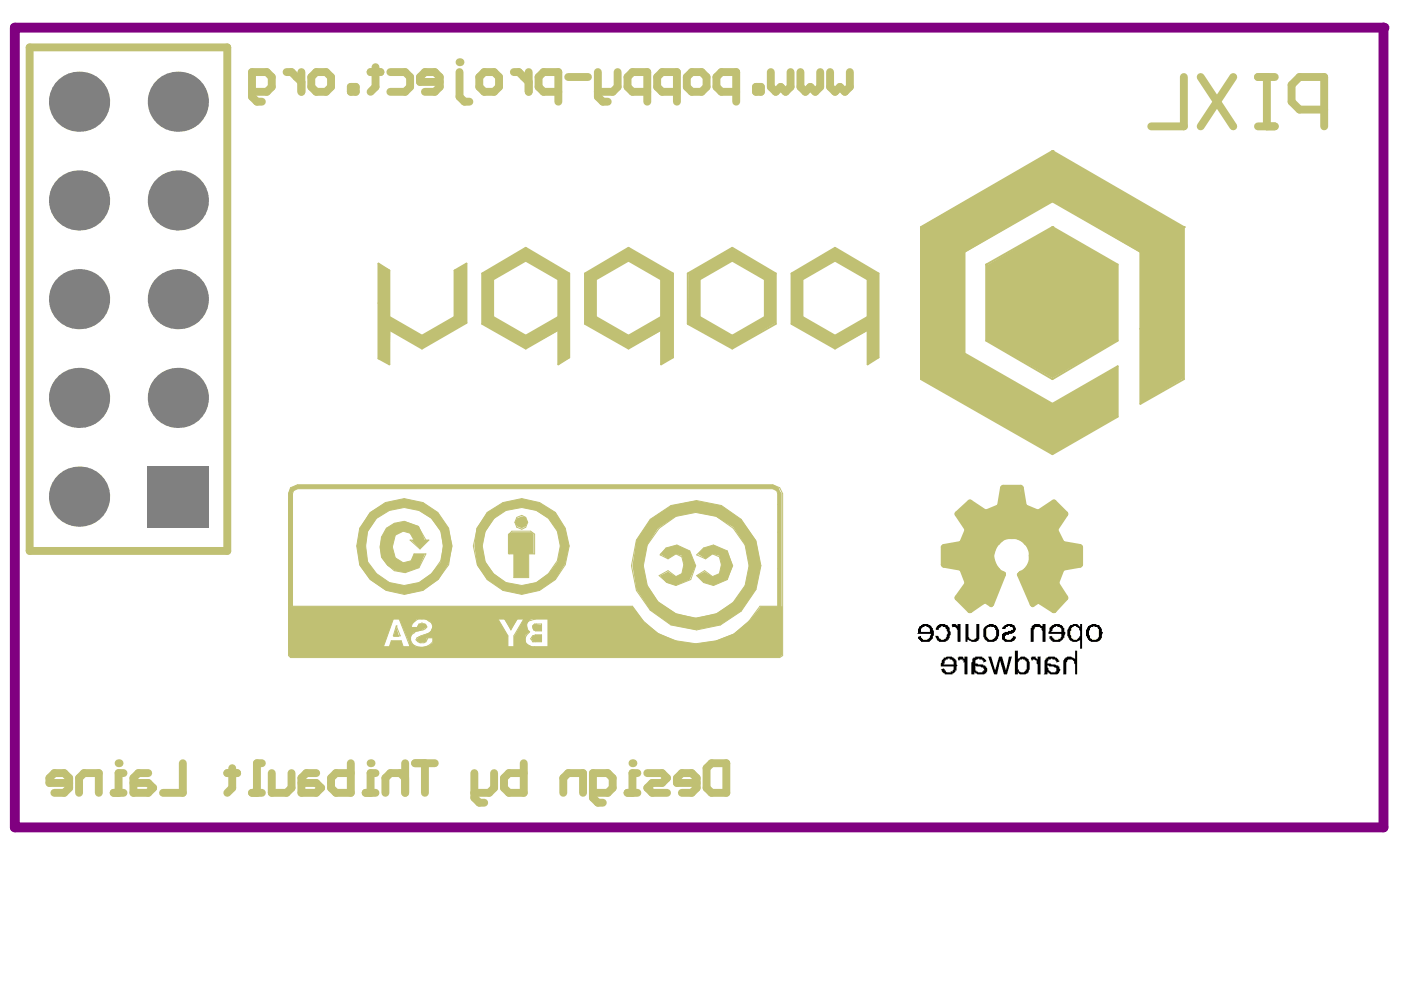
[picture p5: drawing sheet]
<svg xmlns="http://www.w3.org/2000/svg" width="297mm" height="210mm" viewBox="0 0 297 210" stroke-linecap="round" stroke-linejoin="round" font-family="sans-serif">
<g fill="#000">
<path d="M198.6 132.7h.2v-.2l.5-.2h1l.2 .2h.4v.2a.8 .8 0 0 1 .4 1.1 .74 .74 0 0 1 0 1l-.2 .9h-.2v.2l-.4 .2h-1.5v-.2l-.4-.2-.4-.9h.6l.5 .6h.2v.3h.6l.4-.3 .2-.8a.52 .52 0 0 0 0-.8v-.4h-.2l-.2-.5h-.4v-.2l-.9 .4v.5h-.6zM201.8 132.5l.4-.2a.63 .63 0 0 1 .8 .6v-.6h.7v3.8h-.7v-2.5l-.2-.5h-.2v-.2h-.6v.2zM204.7 132.3h.6v2.7l.2 .4 .5 .3h.6v-.3l.4-.2v-2.9h.6v2.3a1.05 1.05 0 0 1-.8 1.5h-.8l-.9-.4v-.3v.7h-.4zM212.5 133.1l.4-.4a1.79 1.79 0 0 1 2.3 0v.2a.6 .6 0 0 1 .2 .6 .6 .6 0 0 1-.4 .5v.2l-.5 .2h-.6v.2h-.4a.53 .53 0 0 0-.4 .6 .53 .53 0 0 0 .6 .5h.6l.2-.5h.3v-.4l.6 .2v.4h-.2a1.13 1.13 0 0 1-1.5 .7h-.2a.66 .66 0 0 1-.8-.4h-.2v-1.3h.2v-.2l.4-.2h.6v-.2h.6v-.2h.5v-.5l-.3-.2h-.4v-.2l-.8 .2-.2 .5h-.6zM218.7 132.7l.5-.2a1.3 1.3 0 0 1 1.6 .2h.2v.2v-.6h.7v3.8h-.7v-2.3l-.2-.2v-.5h-.2a.87 .87 0 0 0-.9-.1 .87 .87 0 0 0-.5 .8v2.3h-.7v-3h.2zM203 139.4h.2v-.2h.9l.2 .4h.2v.2v-.6h.6v3.8h-.6v-2.5h-.2v-.5h-.2v-.2h-.7v.2h-.2zM209.5 139.2h.6l.9 2.9 .8-2.9h.7l.8 2.9 .6-2.9h.6l-1 3.8h-.6l-.9-3-.6 3h-.6zM218.5 139.4h.2v-.2h.9v.2l.4 .4v-.6h.6v3.8h-.6v-2.1l-.2-.2v-.7l-.4-.2h-.5v.2h-.2zM225.7 139.6h.2v-.2a1.62 1.62 0 0 1 1.8 .2h.3v-1.6h.4v5h-.4v-2.1l-.3-.2a.79 .79 0 0 0-1-.9l-.4 .2-.2 .5v2.5h-.7v-3z"/>
<path d="M194.9 132.9l-.3 .5v.8l-.2 .2h3l-.2 .8h-.3v.2a1.37 1.37 0 0 1-1.4 0v-.2h-.2v-.4l-.7 .2v.4l.5 .3 .2 .4h1.9l.2-.4 .4-.3v-.6h.2v-1l-.2-.4a1.59 1.59 0 0 0-1.5-1.1h-.6zM195.3 133.4l.8-.7 .6 .2a.8 .8 0 0 1 .5 1.1h-1.9z"/>
<path d="M208.7 132.9l-.2 .5v.6a1.46 1.46 0 0 0 .8 1.9v.2h.2a2.16 2.16 0 0 0 1.9-.4l.2-.5a2.33 2.33 0 0 0-.2-2.3l-.2-.4h-.2a1.62 1.62 0 0 0-1.9 .2zM209.1 133.4a.66 .66 0 0 1 .8-.5l.2-.2v.2h.7v.2h.2v.5h.2v1.2l-.2 .4-.9 .5a.63 .63 0 0 1-.8-.7h-.2z"/>
<path d="M222.5 133.1l-.2 1.3h2.7v.6l-.2 .4h-.4v.3h-.8v-.3h-.3v-.2h-.2l-.2-.4-.6 .2h.2v.4h.2l.2 .5h.2v.2h1.7v-.2l.4-.2a2.35 2.35 0 0 0 .7-1.7h-.2v-.6a1.59 1.59 0 0 0-1.5-1.1h-.6l-.5 .2zM223.1 133.4l.9-.7h.2v.2a.79 .79 0 0 1 .8 1.1h-2.1v-.2h.2z"/>
<path d="M226.7 132.7v.2a2.09 2.09 0 0 0 0 2.5l.2 .5 .4 .2a1.93 1.93 0 0 0 1.7-.4v1.8h.4v-5.2h-.4v.6a1.11 1.11 0 0 0-1.7-.4h-.4v.2zM227.1 133.1h.2v-.2l.4-.2h.5v.2l.6 .2v.5l.2 .2v1l-.2 .4h-.2v.2h-.2v.3h-.9v-.3l-.4-.2v-.2a1.36 1.36 0 0 1 0-1.4z"/>
<path d="M230.7 132.7v.2a2.09 2.09 0 0 0 0 2.5v.3h.2v.2l.4 .2h1.5l.4-.2v-.2h.2l.4-1.7h-.2v-.6l-.2-.5h-.2v-.2l-.4-.2a1.62 1.62 0 0 0-1.9 .2zM231.1 133.1l.8-.4 .2 .2h.5l.2 .5h.2v.8a1.05 1.05 0 0 1-.9 1.5h-.6v-.3l-.4-.2v-.2a1.78 1.78 0 0 1 0-1.6z"/>
<path d="M200.1 139.4v.2a.66 .66 0 0 0-.4 .9l-.2 .2v.6h2.7v.6l-.2 .5h-.4v.2h-.9l-.6-.9-.6 .2 .6 .9h.2v.2h1.7v-.2l.4-.2 .2-.5h.2v-.8l.2-.2-.2-.2v-.9h-.2l-.2-.4h-.2v-.2l-.4-.2h-1.1l-.2 .2zM200.3 140h.2v-.2h.4v-.2h.4v.2h.5l.2 .5h.2v.6h-2.1v-.2h.2z"/>
<path d="M206.2 139.6v.7l-.2 .2v2.5h.6v-.4h.2v.2l.4 .2h.6a1.06 1.06 0 0 0 1.5-.9v-.4l-.2-.4h-.2v-.2h-.4v-.2h-1.1l-.2-.2h-.4v-.7l.6-.4h.2v.2h.7v.2h.2v.5l.6-.2a1.48 1.48 0 0 0-1.7-1.1h-.6v.2h-.4v.2zM206.8 141.1l.2 .2h.8l.3 .2h.4l.2 .4v.2h-.2a.74 .74 0 0 1-1.3 .3l-.4-.3z"/>
<path d="M215.2 138v5h.6v-.4a1.38 1.38 0 0 0 1.5 .4l.8-.4 .2-.9a2.87 2.87 0 0 0-.4-2.1h-.2v-.2a1.3 1.3 0 0 0-1.7 .2h-.2v-1.6zM216 140l.9-.4v.2h.4l.2 .5h.2v1.6h-.2v.2a.81 .81 0 0 1-1.3 .3h-.2v-.5h-.2v-1.4z"/>
<path d="M221.7 139.6l-.2 .4v2.8l-.2 .2h.8v-.4h.2v.2l.4 .2h.4a1.33 1.33 0 0 0 1.7-.9l-.2-.8h-.2v-.2h-.4l-.2-.2h-.9l-.2-.2h-.6l.2-.9h.4l.2-.2h.2v.2h.7l.2 .7 .6-.2a1.59 1.59 0 0 0-1.5-1.1h-.8l-.4 .2v.2zM222.1 141.1l.4 .2a1.13 1.13 0 0 1 1.5 .6v.2a.74 .74 0 0 1-1.3 .3l-.4-.3z"/>
</g>
<path d="M6.3 10h41.9v106.8h-41.9z" fill="none" stroke="#800080" stroke-width=".84"/>
<circle cx="293.3" cy="5.9" r="1.05" fill="#800080"/>
<path d="M3.1 5.9h290.2v169.5h-290.2z" fill="none" stroke="#800080" stroke-width="2.1"/>
<g fill="#c0c073">
<path d="M61.6 103.4l1.5-.6v.8l-.9 .4-.2 .5h-.8z"/>
<path d="M84 132.9l.6 2.1h-1.2z"/>
<path d="M112.7 135l.9-.4h1.2v1.5h-1.7l-.4-.4z"/>
<path d="M109.6 109.9l1-.4 .9 .2 .4 1-.4 .9-.9 .4-1-.4-.4-.9z"/>
<path d="M164.1 102.8l1 .6 .4 1.1h-.6l-.2-.5-.9-.4z"/>
<path d="M81.9 112l1.7-1 2.3-.5 2.9 1.1 1.3 2.9h.8l-1.9 1.9-1.8-1.9h.6l-.8-1.5-1.5-.4-1.7 .9-.6 2.5 .6 2.3 1.7 1 1.7-.4 .6-1.5h2.3l-1.3 3-2.9 1a5.4 5.4 0 0 1-5-7.5z"/>
<path d="M112.9 132.5l.7-.2 1.2 .2v1.3h-1.2l-.7-.4z"/>
<path d="M147.9 117.4l1.3-1.2 2.1-.6 2.9 1.2 1.3 3.2-1.3 2.9-2.9 1.2-2.1-.6-1.5-1.5 1.7-.8 1.7 1.1 1.4-.7 .4-1.9-.4-1.8-1.4-.5-1.5 1.1z"/>
<path d="M107.7 113.3l.8-.5h4.2l.4 .5v4.1h-1v5.1h-3.2v-5.1h-1.2z"/>
<path d="M78.4 108.6l3.3-2 4-.9v1.9l-3.1 .6-2.8 1.7-1.9 2.9-.4 3 .4 3.3 1.9 2.5 2.8 1.9 3.1 .6 3.1-.6 2.5-1.9 2.1-2.5 .5-3.3-.5-3.2-2.1-2.7-2.5-1.7-3.1-.6v-1.9l4 .9 3.1 2 2.3 3.4 .9 3.8-.9 3.7-2.1 3.4-3.3 2.3-3.8 .8-4.2-.8-3.3-2.3-2.1-2.9-.7-4.2 .7-3.8z"/>
<path d="M80.2 55.9l2.4 1.2v10.1l6.9 4 6.9-4v-9.8l2.5-1.5v12.6l-9.4 5.4-6.7-4-.2 7.3-2.4-1.2z"/>
<path d="M140 117.4l1.2-1.2 2.3-.6 2.7 1.2 1.3 3.2-1.3 2.9-2.9 1.2-2.1-.6-1.2-1.5 1.6-.8 1.7 1.1 1.3-.7 .4-1.9-.4-1.8-1.3-.5-1.7 1.1z"/>
<path d="M137.9 110.1l4.4-2.9 5.2-1.1v2.5l-4.2 .9-3.8 2.5-2.3 3.6-.8 4.4 .8 4.1 2.3 3.4 3.8 2.5 4.2 1 4.4-1 3.6-2.3 2.5-3.6 .8-4.1-.8-4.4-2.5-3.8-3.8-2.3-4.2-.9v-2.5l5.4 1.1 4.2 2.9 3.2 4.4 1 5.5-1 5-3.2 4.6-4.4 2.9-5.2 1.1-5.2-1.1-4.4-3.1-3-4.4-.8-5 .8-5.5z"/>
<path d="M146 58l9-5.5 .3 2.8-7 3.9v8l7 4 6.9-4v-8l-6.9-3.9-.3-2.8 9.5 5.5v10.5l-9.2 5.4-9.5-5.2z"/>
<path d="M124 58l9.3-5.5 9.2 5.5v17.8l-2.1 1.4-.2-7.3v-10.7l-6.9-3.9-7 3.9v8l7 4 6.9-4v2.9l-6.9 3.8-9.3-5.2z"/>
<path d="M205.5 106.1l3.2 2.1 2.9-.8 1.1-4.2h3.5l.9 4 2.9 1 3.3-2.1 3 2.8-2.5 3.5 1.2 2.5 4.2 .9v3.9l-4 1.1-1 2.9 2.1 3.2-3 2.7-2.9-2.1-1.5 .6-2.9-6.3 2.1-1.8 .6-3-1.6-2.5-3.4-.8-2.5 1.6-.8 2.3 .8 2.8 1.7 1.2-2.5 6.5-1.7-.6-3.2 2.1-2.7-2.7 2.1-3.2-1.2-2.9-3.8-.8v-4l3.8-.9 1.2-2.7-2.1-3.3z"/>
<path d="M209.1 56.3l14-8.2 13.9 8v16.1l-13.9 8-14-8z"/>
<path d="M103.3 108.6l3.3-2 4-.9v1.9l-3.3 .6-2.5 1.7-1.9 2.9-.7 3 .7 3.3 1.9 2.5 2.5 1.9 3.3 .6 3-.6 2.7-1.9 1.9-2.5 .6-3.3-.6-3.2-1.9-2.7-2.7-1.7-3-.6v-1.9l3.8 .9 3.3 2 2.1 3.4 .9 3.8-.9 3.7-2.1 3.4-3.3 2.3-3.8 .8-4-.8-3.3-2.3-2.1-2.9-.6-4.2 .4-3.8z"/>
<path d="M167.8 58l9.2-5.5 9.3 5.5v17.8l-2.3 1.4v-18l-7-3.9-6.9 3.9v8l6.9 4 7-4v2.9l-7 3.8-9.2-5.2z"/>
<path d="M102.2 58l9.3-5.5 9.2 5.5v18l-2.3 1.2v-18l-6.9-3.9-7 3.9v8l7 4 6.9-4v2.9l-6.9 3.8-9.3-5.2z"/>
<path d="M195.1 48.1l28-16.1 27.9 16.1v32.1l-9.2 5.4v-32l-18.7-10.9-18.6 10.9v21.3l18.6 10.7 13.9-7.9v10.6l-13.9 8-28-16.1z"/>
<path d="M61.2 128.5l20.1 8.6h1.3l.4-1.2h2.1l.4 1.2h1.2v-.8h.5l1 .8h1.5l1.2-.2 .9-.6v-1.1l15.9-.4v2.3h1.2l2.6-.8 .4 .4 1 .4h3.2v-5.8h-3.4l-.6 .4-.4 .8 .2 1.1 .4 .4-.8 .6v1.7l-2.6 .8v-2.1l2.1-3.7h-1.2l-1.5 2.3-1.4-2.3h-1.3l2.1 3.5-17.2 .4-.2 .9-1.3 .2-.6-.4v-.5l.4-.4 1.7-.6 .8-.6 .5-1.1-.7-1-1.2-.4h-1.5l-1 1-.2 .6h1.2l.4-.6h1.3l.4 .6-1 .7-1.9 .6-.4 .8v1.3h-.5l-2.1-5h-1.2l-2.1 5.8-20.1-8.6h72.9a15.5 15.5 0 0 0 24.7 3.2l2.5-3.2h4.6v10.3l-.6 .6h-103.7l-.4-.6z"/>
</g>
<g fill="none" stroke="#c0c073" stroke-width=".21">
<path d="M63.1 103.6l-.9 .4-.2 .7v8.1M63.1 102.8l-1.5 .6-.4 1.3M63.9 103.4h-1l-.9 .2-.4 .9-.4 1.6M76.3 119.7l2.3 3.2 3.3 2.3 3.8 .8 4-.8M77.1 119.5l2.1 3 2.9 1.8 3.6 .9 3.6-.9M77.9 119.1l1.9 2.5 2.8 1.9 3.1 .6 3.1-.6M80.7 116l.2 2.1 1.2 1.6 1.5 1.3 2.3 .4 2.9-1 1.5-3h-2.5l-.6 1.5-1.7 .4-1.7-1-.6-2.3M80.9 113.9l1-1.9 1.7-1 2.1-.5 2.9 1.1 1.7 2.9M83.8 113.5l1.7-.9 1.5 .4 .8 1.5h-.8M88.8 108.2l-3.1-.6-3.1 .6-2.8 1.7-1.9 2.7M89.3 107.4l-3.6-.8-3.6 .8-2.9 1.9-2.1 2.9M89.7 106.6l-4-.9-4 .9-3.1 2-2.3 3.4"/>
<path d="M91.6 109.9l1.8 2.7M92.2 109.3l2.1 2.9M92.8 108.6l2.3 3.4M93.4 118.9l-1.8 2.7M94.3 119.5l-2.1 3M95.1 119.7l-2.3 3.2M101.2 119.7l2.1 3.2 3.3 2.3M101.2 116l.6 3.7 2.1 3 3 2.1M102.9 119.1l1.6 2.5 2.8 1.9M106.6 106.6l-3.3 2-2.1 3.4M106.9 107.4l-3 2.1-2.1 2.9M107.3 108.2l-2.5 1.7-1.9 2.7"/>
<path d="M108.5 112.6h4l.8 .7M108.9 117.4v5.1h3.2v-5.1h1.2M109.6 109.7l1-.4 .9 .4 .4 1-.4 1.1-.9 .4-1-.4-.4-1.1zM110.6 107.6l3.2 .6 2.5 1.7 1.9 2.7M110.6 105.7l3.8 .9 3.3 2 2.1 3.4M110.6 106.8l3.6 .6 2.9 2.1 2.1 2.9M118.2 118.9l-1.9 2.7-2.5 1.9-3.2 .6M119.8 119.7l-2.1 3.2-3.3 2.3-3.8 .8M119.8 116l-.6 3.7-2.1 3-2.9 2.1-3.6 .6M133.9 120l1 5.2 3 4.2M135.8 119.7l.8 4.9 2.5 3.7M136.4 120l.8 4.1 2.3 3.6"/>
<path d="M137.9 110.1l-3 4.4M139.1 111.4l-2.5 3.7M139.7 112l-2.5 3.6M141.6 118.5l1.7-1.1 1.3 .7 .4 1.6-.4 1.9-1.3 .7M142.3 107.2l5.4-1.1 5.2 1.1 4.2 2.9M142.9 108.9l4.6-.9 4.8 .9 3.8 2.5M143.3 109.5l4.2-.9 4.4 .9 3.6 2.5 2.5 3.6M146.2 116.8l1.3 3.2-1 2.9-3.2 1.2M149.2 116.2l-1.5 1.4 1.9 .9 1.5-1.1 1.4 .7 .4 1.6-.4 1.9-1.4 .7-1.7-1.3-1.7 1 1.5 1.5 2.1 .6 2.9-1.2 1.1-2.9-1.1-3.2M159.4 120h.1M159.4 120l-.8 4.6M161.3 120l-1 5"/>
<path d="M162.8 103.2l1.5 .2 .6 .6 .4 .9v1M163.8 103.6l.9 .4 .2 .7v8.1M163.8 102.8l1.5 .6 .6 1.3M61.2 139l.4 .4M62 120.6v7.9M81.3 137.1h1.3l.4-1.2h2.1l.4 1.2h1.5M83.4 131.3h1.2M84 132.7h.1M84 132.7l.9 2.1h-1.5zM88.6 132.7l-.2 .4h-1.2M88.8 132.3l.7-.2 .6 .2M90.5 134.4l-2.1 .8-.2 .5a1.48 1.48 0 0 0 2.1 .4l.4-.9"/>
<path d="M90.5 132.9a2.55 2.55 0 0 1-2.3 .9l-.4 .4a1.45 1.45 0 0 0-.2 2.5l.8 .4 1.1 .2 .8-.2M90.9 131.7l-.6-.4h-1.7l-1.2 1M91.8 135.2v.9M91.8 132.9l-.2 .7M105.6 131.3h1.5M107.7 134.8v2.3M108.9 134.8v2.3M109.6 131.3h1.4M111.7 132.7l.2 .9 .4 .4-.6 .6-.4 .8 .2 .9 .4 .4 .8 .4h3.6M112.9 132.7l.2 .9 .5 .2h1.2M112.9 134.8l.7-.2h1.2v1.5h-1.9l-.4-.7zM113.3 132.3h1.5"/>
<path d="M116.3 131.3h-2.7l-1.5 .4-.4 .4M134.1 128.5l2.3 3.2M155.7 134.4l-3.8 1.5-4.4 .6-4.2-.6M156.1 128.3l-3.8 2.5-4.8 .9-4.6-.9M158 124.1l-2.5 3.6-3.6 2.5-4.4 .8-4.2-.8M164.9 120.6v7.9h-3.8l-2.3 3.2M165.9 139l-.6 .4"/>
</g>
<g fill="none" stroke="#c0c073" stroke-width=".42">
<path d="M82.6 57.4l-2.4-1.5v8.4M98.9 55.9l-2.5 1.5M111.5 52.5l9.2 5.5M111.5 55.3l6.9 3.9M126.3 59.2l7-3.9 6.9 3.9M155.3 52.5l-9.5 5.5M155.3 55.3l-7 3.9M177 52.5l9.3 5.5M177 55.3l7 3.9M82.6 67.2l6.9 4M89.5 73.9l-6.9-4v7.3l-2.4-1.2M111.5 73.9l6.9-4v7.3l2.3-1.4"/>
<path d="M118.4 67.2l-6.9 4M126.3 67.2l7 4 6.9-4M133.3 73.9l6.9-4v7.3M145.8 68.7l9.5 5.2M148.3 67.2l7 4M177 73.9l7-4v7.3l2.3-1.4M184 67.2l-7 4M209.1 72.2l14 8.2"/>
</g>
<path d="M199.9 119.7l.2 .3 3.6 .6 .2 .2 1 2.9-2.1 3v.2l2.7 2.7h.2M205.7 106.3h-.2l-2.7 2.6v.2l2.1 3.1-1 2.7-.2 .2M210.8 116.4a3.3 3.3 0 0 0 .2 3.6l1.2 1.4 .7 .2v.2l-2.5 6.3-.3 .2M211.6 115.1a3.9 3.9 0 0 1 5.9 0M218.3 116.4a3.8 3.8 0 0 1-1.9 5l-.4 .4 2.7 6.3 .2 .2 1.3-.8 3.1 2.1h.3M223.6 106.3h-.3l-3.1 2.1h-.2l-2.7-1.2-.7-3.8-.2-.2h-3.7l-.2 .2-.7 3.8-2.7 1.2M224 112.2v.2M224.2 123.5v.2" fill="none" stroke="#c0c073" stroke-width=".84"/>
<g fill="#c0c073">
<circle cx="209.1" cy="56.1" r=".21"/>
<circle cx="223.1" cy="48.1" r=".21"/>
</g>
<path d="M226.1 108.9v.2M229.2 119.7l-.2 .3M226.1 126.7v.2" fill="none" stroke="#c0c073" stroke-width=".84"/>
<g fill="#c0c073">
<circle cx="241.8" cy="69.7" r=".21"/>
<circle cx="251" cy="48.1" r=".21"/>
</g>
<path d="M61.6 104.5v23.8M165.3 104.7v23.8M203.7 115.1l-3.6 .7-.2 .2v3.7M211.6 115.1l-.4 .5-.4 .8M217.5 115.1l.4 .5 .4 .8" fill="none" stroke="#c0c073" stroke-width=".84"/>
<g fill="none" stroke="#c0c073" stroke-width=".21">
<path d="M61.2 104.7v34.3M61.2 106.1l.2 32.7M62 112.8v7.8M76.3 112l-.7 3.8 .7 3.9M76.5 115.8h.1M76.5 115.8l.6 3.7M77.1 112.2l-.6 3.6M77.9 112.6l-.4 3.2 .4 3.3M80.9 113.9l-.2 2.1M83.8 113.5l-.6 2.5M87 114.5l2 1.9M93.4 112.6l.7 3.2-.7 3.1"/>
<path d="M94.3 112.2l.6 3.6M94.9 115.8h.1M94.9 115.8l-.6 3.7M95.1 112l.6 3.8-.6 3.9M101.2 112l-.8 3.8 .8 3.9M101.8 112.4l-.6 3.6M102.9 112.6l-.7 3.2 .7 3.3M113.3 113.3v4.1M118.2 112.6l.6 3.2-.6 3.1M119.2 112.4l.6 3.6M119.8 112l.9 3.8-.9 3.9M134.9 114.5l-1 5.5"/>
<path d="M136.6 115.1l-.8 4.6M137.2 115.6l-.8 4.4M143.5 115.6l2.7 1.2M149.2 116.2l2.1-.6 2.9 1.2M158.6 115.1l.8 4.9M160.3 114.7l1 5.3M164.9 112.8v7.8M165.3 105.9v32.9M165.9 104.7v34.3M83.4 131.3l-2.1 5.8M84.6 131.3l2.4 5.8M87.4 132.3l-.2 .8"/>
<path d="M88.8 132.3l-.2 .4M90.1 132.3l.4 .6M91.6 132.1l.2 .8M105.6 131.3l2.1 3.5M109.6 131.3l-1.3 2.3M111 131.3l-2.1 3.5M111.7 132.1v.6M113.3 132.3l-.4 .4M114.8 132.3v1.5M116.3 131.3v5.8M136.4 131.7l3.1 2.7M157.1 129.6l-4.4 2.9-5 1.1-5.4-1.1"/>
</g>
<g fill="none" stroke="#c0c073" stroke-width=".42">
<path d="M82.6 57.4v9.8M96.4 57.4v9.8M98.9 55.9v12.6M102.2 58v10.7M104.5 59.2v8M118.4 59.2v8M120.7 58v17.8M124 58v10.7M126.3 59.2v8M140.2 59.2v8M142.7 58v17.8M145.8 58v10.7"/>
<path d="M148.3 59.2v8M162.2 59.2v8M164.5 58v10.7M167.8 58v10.7M170.1 59.2v8M184 59.2v8M186.3 58v17.8M195.3 48.1v32.3M204.5 53.4v21.5M80.2 64.3v11.7"/>
</g>
<circle cx="223.1" cy="32" r=".21" fill="#c0c073"/>
<g fill="none" stroke="#c0c073" stroke-width=".42">
<path d="M111.5 52.5l-9.3 5.5M111.5 55.3l-7 3.9M124 58l9.3-5.5 9.4 5.5M155.3 52.5l9.2 5.5M155.3 55.3l6.9 3.9M177 52.5l-9.2 5.5M177 55.3l-6.9 3.9M195.3 48.1l27.8-16.1 27.9 16.1v32.3l-9.2 5.2v-32.2l-18.7-10.7-18.6 10.7M96.4 67.2l-6.9 4M98.9 68.5l-9.4 5.4M102.2 68.7l9.3 5.2M104.5 67.2l7 4"/>
<path d="M124 68.7l9.3 5.2M142.7 75.8l-2.5 1.4M162.2 67.2l-6.9 4M164.5 68.7l-9.2 5.2M167.8 68.7l9.2 5.2M170.1 67.2l6.9 4M204.5 74.9l18.6 10.7 13.9-7.9v10.6l-13.9 8-27.8-15.9M209.1 72.2v-16.1l14-8 13.9 8v16.1l-13.9 8.2"/>
</g>
<path d="M63.3 103.2h100.5M205.7 106.3l3.2 2.1h.2M223.6 106.3l2.5 2.6M224 112.4l1.4 2.7 3.6 .7 .2 .2v3.7M226.1 109.1l-2.1 3.1M229 120l-3.6 .6-.2 .2-1 2.7M210.1 128.3l-1.2-.8-3.2 2.1M224.2 123.7l1.9 3M226.1 126.9l-2.5 2.7" fill="none" stroke="#c0c073" stroke-width=".84"/>
<g fill="none" stroke="#c0c073" stroke-width="1.7">
<path d="M6.3 10h41.9v106.8h-41.9zM251 16.3v10.5h-6.9M254.6 16.3l6.9 10.5M261.5 16.3l-6.9 10.5M266.7 16.3h3.6M268.6 16.3v10.5M266.7 26.8h3.6M280.8 23.2h-5.3l-1.7-1.6v-3.6l1.7-1.7h5.3v10.5M133 168.1h2.1M135.1 163.9h-1v4.2M137.2 163.9h3.2l1 1.1-1 1h-2.1l-1.1 1.1 1.1 1h3.1M147.7 166h-4.2v-1l1.1-1.1h2.1l1 1.1v2.1l-1 1h-2.1"/>
<path d="M149.8 162.9l1.1-1.1h3.1v6.3h-3.1l-1.1-1z"/>
</g>
<g fill="none" stroke="#c0c073" stroke-width=".21">
<path d="M63.1 103.6h100.7M63.1 102.8h100.7M88.8 108.2l2.8 1.7M89.3 107.4l2.9 1.9M89.7 106.6l3.1 2M90.3 114.5h.6l-1.9 1.9M108.5 112.6l-.6 .7v4.1h1M110.6 107.6l-3.3 .6M110.6 105.7l-4 .9M110.6 106.8l-3.7 .6M142.3 107.2l-4.4 2.9M142.9 108.9l-3.8 2.5"/>
<path d="M143.3 109.5l-3.6 2.5M143.5 115.6l-2.3 .6-1.2 1.4 1.6 .9M156.1 111.4l2.5 3.7M157.1 110.1l3.2 4.6M158 115.6l.8 4.4-.8 4.1M162.8 103.2l-98.9 .2M61.4 138.8h103.9M61.6 139.4h103.7M62 128.5h72.1M90.7 135.2h1.1M90.9 131.7l.7 .4M91.6 133.6l-.5 .6-.6 .2"/>
<path d="M91.6 121.6l-2.8 1.9M91.8 136.1l-.7 .6-.8 .4M92.2 122.5l-2.9 1.8M92.8 122.9l-3.1 2.3M106.6 125.2l4 .8M106.9 124.8l3.7 .6M107.1 131.3l1.2 2.3M107.3 123.5l3.3 .6M107.7 137.1h1.2M137.9 129.4l4.4 3.1M139.1 128.3l3.8 2.5M139.5 134.4l3.8 1.5"/>
<path d="M139.5 127.7l3.8 2.5M143.3 122.3l-1.7-1.3-1.9 1 1.7 1.5 1.9 .6M158.6 124.6l-2.5 3.7M158.8 131.7l-3.1 2.7M160.3 125l-3.2 4.6"/>
</g>
<circle cx="134.1" cy="161.8" r=".84" fill="#c0c073"/>
<path d="M77.5 168.1h2.1M79.6 163.9h-1v4.2M85.9 165l-1-1.1h-2.1l-1.1 1.1v3.1M85.9 161.8v6.3M88 161.8h4.2M90.1 161.8v6.3M100.6 163.9v5.2l1 1.1h1.1M104.8 163.9v3.2l-1.1 1h-3.1M111 161.8v6.3h-3.1l-1-1v-2.1l1-1.1h3.1M119.4 168.1v-3.1l1.1-1.1h3.1v4.2M125.7 168.1h3.2l1-1v-2.1l-1-1.1h-3.2v5.2l1.1 1.1h1" fill="none" stroke="#c0c073" stroke-width="1.7"/>
<circle cx="78.6" cy="161.8" r=".84" fill="#c0c073"/>
<path d="M24.1 168.1h2.1M26.2 163.9h-1.1v4.2M31.4 163.9h-2.1l-1 1.1v3.1h3.1l1.1-1-1.1-1.1h-3.1M38.8 161.8v6.3h-4.2M48.2 163.9h2.1M49.2 162.9v4.2l-1 1M53.4 168.1h2.1M55.5 161.8h-1v6.3M57.6 163.9v4.2h3.2l1-1v-3.2M67 163.9h-2l-1.1 1.1v3.1h3.1l1.1-1-1.1-1.1h-3.1M74.4 161.8v6.3h-3.2l-1-1v-2.1l1-1.1h3.2" fill="none" stroke="#c0c073" stroke-width="1.7"/>
<circle cx="25.1" cy="161.8" r=".84" fill="#c0c073"/>
<g fill="none" stroke="#c0c073" stroke-width="1.7">
<path d="M97.4 15.3v5.2l1.1 1.1h1M101.6 16.3l1.1-1h2.1l1 1v2.1l-1 1.1h-2.1l-1.1-1.1zM108.9 15.3h1.1l2.1 2.1M112.1 15.3v4.2M118.4 19.5h-3.2l-1-1.1v-2.1l1-1h3.2v6.3M120.5 16.3h4.2M126.8 15.3v5.2l1 1.1h1.1M130.9 15.3v3.1l-1 1.1h-3.1M137.2 19.5h-3.1l-1.1-1.1v-2.1l1.1-1h3.1v6.3M143.5 19.5h-3.1l-1.1-1.1v-2.1l1.1-1h3.1v6.3M145.6 16.3l1.1-1h2.1l1 1v2.1l-1 1.1h-2.1l-1.1-1.1zM156.1 19.5h-3.2l-1-1.1v-2.1l1-1h3.2v6.3"/>
<path d="M160.3 18.4h1v1.1h-1zM163.4 15.3v3.1l1.1 1.1 1-1.1 1.1 1.1 1-1.1v-3.1M169.7 15.3v3.1l1.1 1.1 1-1.1 1.1 1.1 1-1.1v-3.1M176 15.3v3.1l1 1.1 1.1-1.1 1 1.1 1.1-1.1v-3.1M14.7 166h-4.2v-1l1-1.1h2.1l1.1 1.1v2.1l-1.1 1h-2.1M16.8 168.1v-3.1l1-1.1h3.2v4.2"/>
</g>
<circle cx="97.4" cy="13.2" r=".84" fill="#c0c073"/>
<path d="M53.4 19.5h3.2l1-1.1v-2.1l-1-1h-3.2v5.2l1.1 1.1h1M60.8 15.3h1l2.1 2.1M63.9 15.3v4.2M66 16.3l1-1h2.1l1.1 1v2.1l-1.1 1.1h-2.1l-1-1.1zM74.4 18.4h1v1.1h-1zM78.6 15.3h2.1M79.6 14.2v4.2l-1 1.1M82.8 15.3h3.1l1.1 1v2.1l-1.1 1.1h-3.1M93.2 17.4h-4.2v-1.1l1.1-1h2.1l1 1v2.1l-1 1.1h-2.1" fill="none" stroke="#c0c073" stroke-width="1.7"/>
<g fill="#808080">
<circle cx="16.8" cy="105.3" r="6.4"/>
<circle cx="16.8" cy="42.5" r="6.4"/>
<circle cx="16.8" cy="63.4" r="6.4"/>
<circle cx="16.8" cy="84.4" r="6.4"/>
<circle cx="16.8" cy="21.6" r="6.4"/>
<circle cx="37.7" cy="42.5" r="6.4"/>
<circle cx="37.7" cy="63.4" r="6.4"/>
<circle cx="37.7" cy="84.4" r="6.4"/>
<circle cx="37.7" cy="21.6" r="6.4"/>
</g>
<path d="M31.2 98.8h13v13h-13z" fill-rule="evenodd" fill="#808080"/>
</svg>
